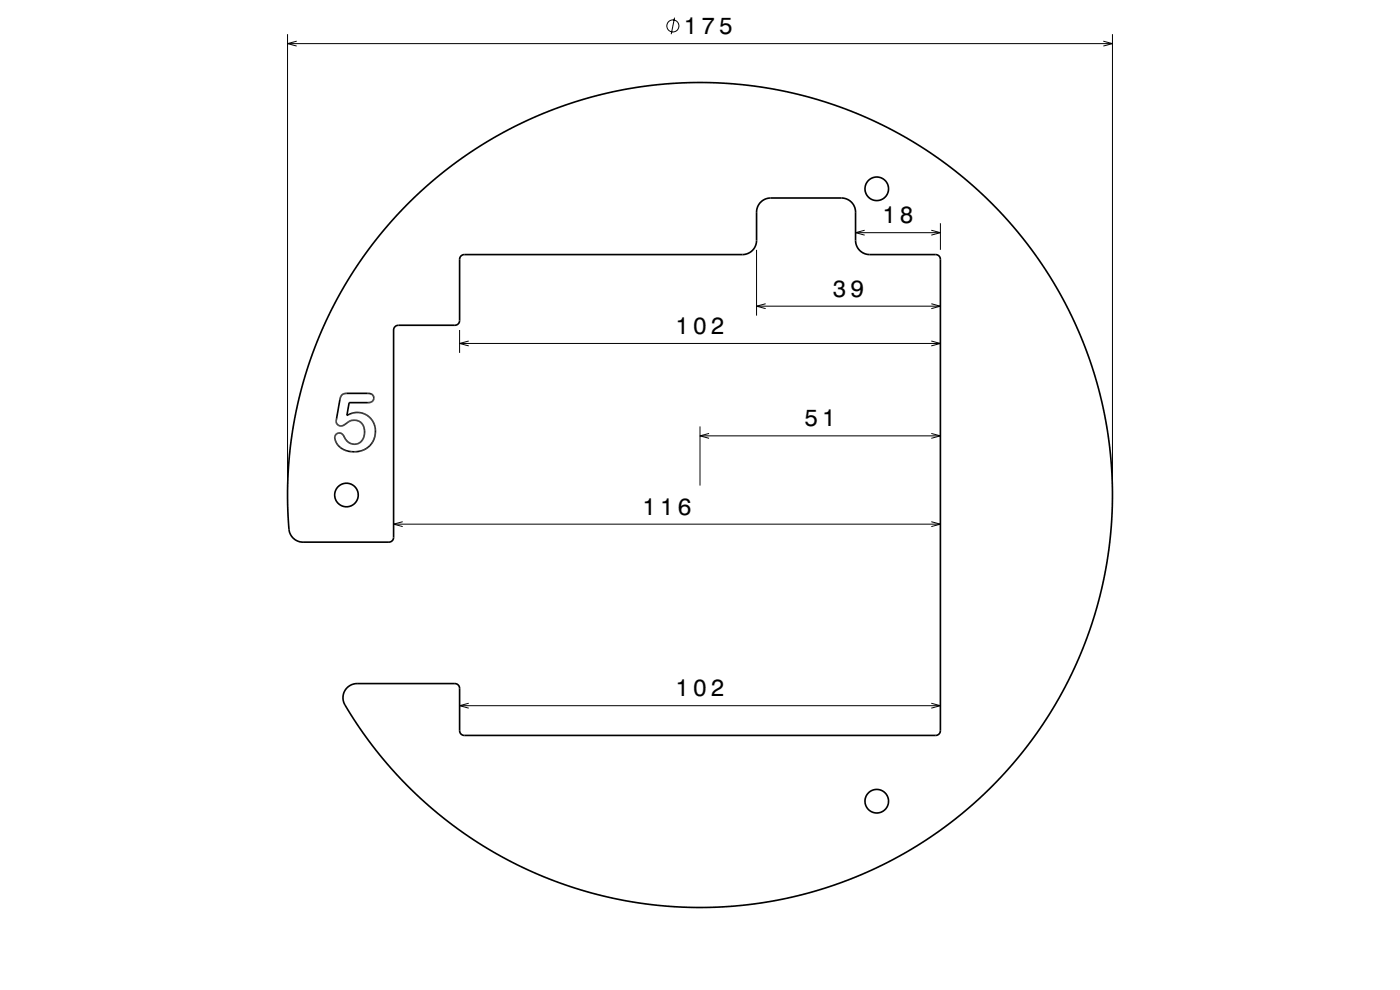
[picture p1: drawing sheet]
<svg xmlns="http://www.w3.org/2000/svg" width="297mm" height="210mm" viewBox="0 0 297 210" stroke-linecap="round" stroke-linejoin="round" font-family="sans-serif">
<defs><g id="words">
<g font-size="5">
<text x="145" y="7.3">175</text>
<text x="187.1" y="47.4">18</text>
<text x="176.6" y="62.9">39</text>
<text x="143.2" y="70.9">102</text>
<text x="170.6" y="90.5">51</text>
<text x="136.2" y="109.2">116</text>
<text x="143.2" y="147.7">102</text>
</g>
</g></defs>
<g fill="none" stroke="#000" stroke-width=".21">
<path d="M61 7.3v95.7M61 9.3h175M62.9 8.7l-1.9 .6 1.9 .5M143.1 3.8l-.7 3.5M234.1 8.7l1.9 .6-1.9 .5M236 7.3v95.7M160.5 53v14M181.5 49.4h18M183.4 48.8l-1.9 .6 1.9 .5M197.6 48.8l1.9 .6-1.9 .5M199.5 47.4v5.6M97.5 70v4.9"/>
<path d="M97.5 72.9h102M99.4 72.3l-1.9 .6 1.9 .5M160.5 64.9h39M162.4 64.4l-1.9 .5 1.9 .6M197.6 72.3l1.9 .6-1.9 .5M197.6 64.4l1.9 .5-1.9 .6M148.5 90.5v12.5M148.5 92.5h51M150.4 91.9l-1.9 .6 1.9 .5M197.6 91.9l1.9 .6-1.9 .5M83.5 111.2h116M85.4 110.7l-1.9 .5 1.9 .5"/>
<path d="M197.6 110.7l1.9 .5-1.9 .5M97.5 149.7h102M99.4 149.2l-1.9 .5 1.9 .5M197.6 149.2l1.9 .5-1.9 .5"/>
<circle cx="142.7" cy="5.5" r="1.28"/>
</g>
<g fill="none" stroke="#000" stroke-width=".35">
<path d="M86.5 43.2l5-4.6 5.2-4.2 5.6-3.7 5.9-3.4 6.1-2.8 6.3-2.4 6.2-1.9 6.4-1.4 5.9-.8 7.3-.5 7 .1 6.7 .7 6.6 1.1 6.8 1.8 6.2 2 6.4 2.8 6 3.1 5.7 3.6 5.4 4 5.1 4.4 4.8 4.8 4 4.8 4 5.5 3.7 5.9 3.3 6.5 2.4 5.7 2.1 6.4 1.6 6.6 1.2 7.2 .5 6.4 .1 7-.5 6.5-1.1 7.2-1.5 6.3-1.9 6.2-2.6 6.5-3 6.1-3.5 6-4.1 5.7-4.1 5-4.9 5-4.9 4.3-5.6 4.2-5.7 3.7-5.2 2.8-6.4 2.9-6.1 2.1-7 1.9-6.7 1.3-6.7 .7-6.7 .2-6.5-.3-6.5-.8-6.8-1.3-6.1-1.7-6.8-2.5-5.9-2.7-6.1-3.4-5.8-3.9-5-3.8-5.1-4.7-4.3-4.5-4.5-5.5-3.9-5.7a7.6 7.6 0 0 1-1.7-3.9 3 3 0 0 1 3-2.8h20.7l.5 .2 .4 .3 .1 .5v9l.3 .7 .6 .3h100.1l.7-.3 .3-.7v-100.2l-.5-.6-.4-.2h-14.3a3 3 0 0 1-2.8-3v-6.2a3 3 0 0 0-3-2.8h-15.2a3 3 0 0 0-2.8 3v6.2a3 3 0 0 1-3 2.8h-59l-.5 .1-.3 .4-.2 .4v13.1l-.3 .7-.7 .3h-12l-.7 .3-.2 .4-.1 44.3-.2 .5-.3 .4-.5 .1h-18.4a3.3 3.3 0 0 1-2.9-3.8l-.2-4.3 .1-5.2 .3-5 .6-4.7 .7-4.2 1-4.4 1.5-5 1.3-3.8 1.8-4.7 1.9-4 2.2-4 2.4-4.1 2.5-3.7 3-4 3-3.4zM71.3 89.3h.1M72.5 83.8l.9-.4h4.6a1.01 1.01 0 0 1 1.3 .9 1.01 1.01 0 0 1-1.1 1.1h-4.1l-.5 2.7a4 4 0 0 1 5.1 .7 4 4 0 0 1 .3 5.1 4.7 4.7 0 0 1-7.7 0 1.2 1.2 0 0 1 .4-2 1.35 1.35 0 0 1 1.5 1.2 2.22 2.22 0 0 0 2.8 1 2.22 2.22 0 0 0 1.3-2.6 2.3 2.3 0 0 0-1.5-2.3 2.3 2.3 0 0 0-2.6 .8 1.09 1.09 0 0 1-1.4 .2 1.09 1.09 0 0 1-.4-1.4l.7-4.1z"/>
<circle cx="186" cy="40" r="2.5"/>
<circle cx="73.5" cy="105" r="2.5"/>
<circle cx="186" cy="170" r="2.5"/>
</g>
<use href="#words"/>
</svg>
